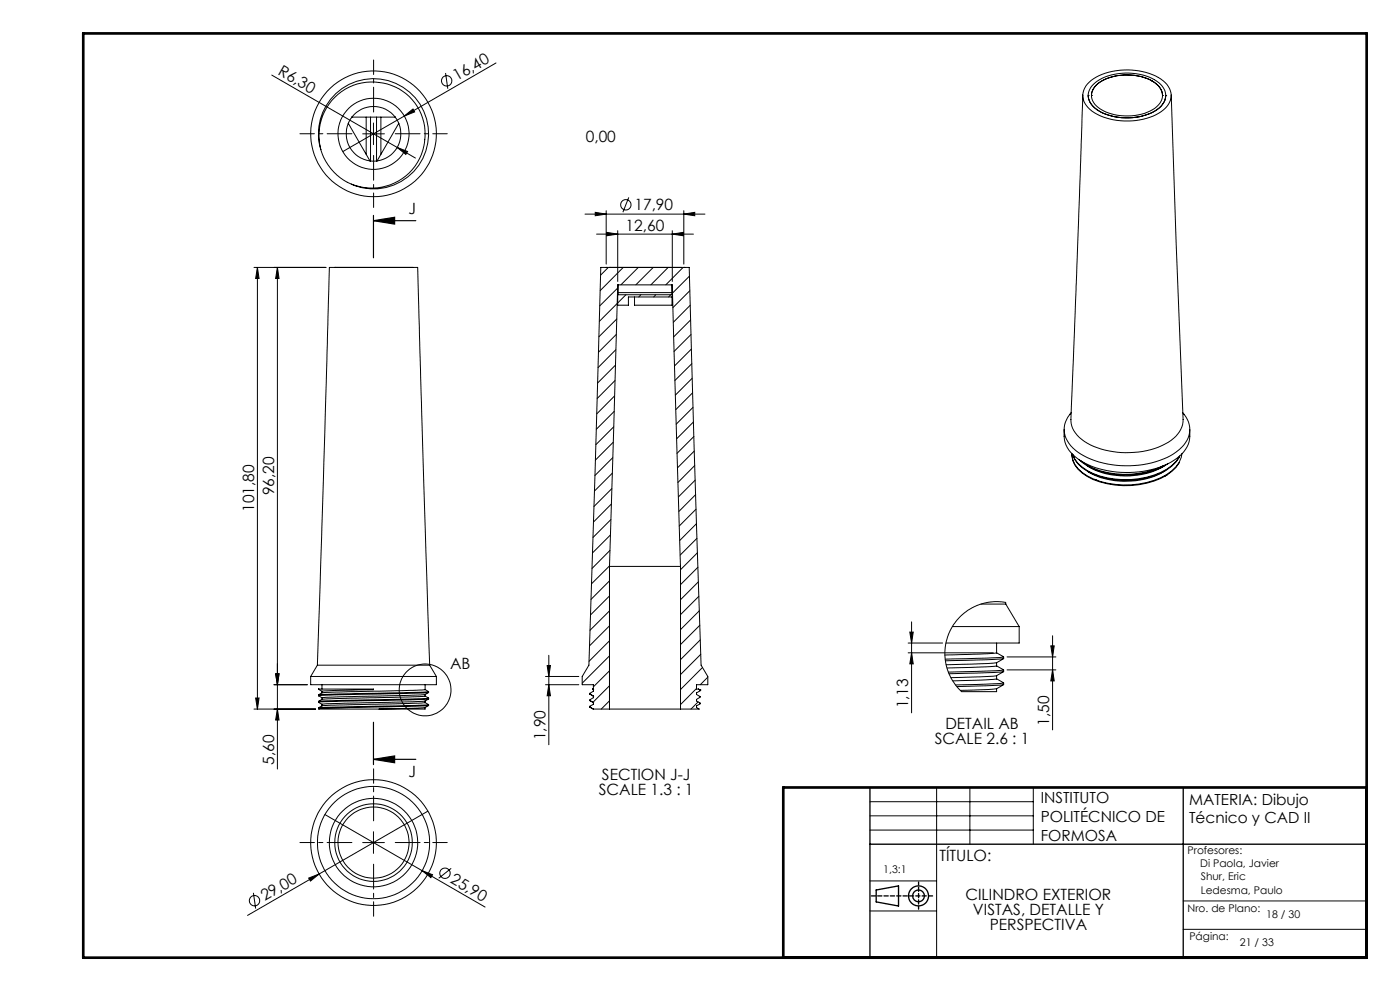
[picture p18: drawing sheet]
<svg xmlns="http://www.w3.org/2000/svg" width="420mm" height="297mm" viewBox="0 0 420 297" stroke-linecap="round" stroke-linejoin="round" font-family="sans-serif">
<defs><g id="words">
<g font-size="4.7">
<text x="83.2" y="22.2" transform="rotate(30 83.2 22.2)">R6,30</text>
<text x="137.1" y="24.4" transform="rotate(-30 137.1 24.4)">16,40</text>
<text x="175.7" y="42.5">0,00</text>
<text x="122.6" y="64">J</text>
<text x="190.3" y="63.1">17,90</text>
<text x="187.7" y="69.1">12,60</text>
<text x="82.2" y="148.5" transform="rotate(-90 82.2 148.5)">96,20</text>
<text x="76.2" y="153.4" transform="rotate(-90 76.2 153.4)">101,80</text>
<text x="135" y="200.6">AB</text>
<text x="272.5" y="212.3" transform="rotate(-90 272.5 212.3)">1,13</text>
<text x="163.6" y="221.9" transform="rotate(-90 163.6 221.9)">1,90</text>
<text x="283.6" y="218.5">DETAIL AB</text>
<text x="314.8" y="217.5" transform="rotate(-90 314.8 217.5)">1,50</text>
<text x="280.4" y="223">SCALE 2.6 : 1</text>
<text x="82.2" y="229.2" transform="rotate(-90 82.2 229.2)">5,60</text>
<text x="122.6" y="232.9">J</text>
<text x="180.6" y="233.7">SECTION J-J</text>
<text x="179.6" y="238.2">SCALE 1.3 : 1</text>
<text x="281.8" y="257.9">TÍTULO:</text>
<text x="134.9" y="264.5" transform="rotate(30 134.9 264.5)">25,90</text>
<text x="289.6" y="269.7">CILINDRO EXTERIOR</text>
<text x="79.5" y="270.1" transform="rotate(-30 79.5 270.1)">29,00</text>
<text x="291.9" y="274.2">VISTAS, DETALLE Y</text>
<text x="296.9" y="278.7">PERSPECTIVA</text>
</g>
<g font-size="4.6">
<text x="312.2" y="240.8">INSTITUTO</text>
<text x="356.7" y="241.1">MATERIA: Dibujo</text>
<text x="312.2" y="246.4">POLITÉCNICO DE</text>
<text x="312.2" y="252">FORMOSA</text>
<text x="356.7" y="246.7">Técnico y CAD II</text>
</g>
<g font-size="3.2">
<text x="356.3" y="255.9">Profesores:</text>
<text x="265" y="261.7">1,3:1</text>
<text x="360.1" y="260">Di Paola, Javier</text>
<text x="360.3" y="263.9">Shur, Eric</text>
<text x="360.3" y="268">Ledesma, Paulo</text>
<text x="356.3" y="273.3">Nro. de Plano:</text>
<text x="379.9" y="275">18 / 30</text>
<text x="356.8" y="281.9">Página:</text>
<text x="372" y="283.6">21 / 33</text>
</g>
</g></defs>
<g fill="none" stroke="#000" stroke-width=".3">
<path d="M148.8 18.9l-27.5 15.9M81.5 22.5l37.7 21.7M104.5 37a8.2 8.2 0 0 0 6.5 11.2M104.5 37l6.5 11.2M105.6 35.1l-1.1 1.9M105.6 35.1a8.3 8.3 0 0 1 13 0M105.6 35.1h13M109.9 35.1v11.1M111.2 35.1v13.2M112 36.9v6.5M113 35.1v13.2M114.3 35.1v11.1"/>
<path d="M118.6 35.1l1 1.9M119.6 37a8.2 8.2 0 0 1-6.5 11.2M119.6 37l-6.5 11.2M121.3 34.8l2.6-2.1 .5 .8zM121.3 34.8l-18.5 10.6M133.7 21.9l.6 4.7M324.8 28.5l-3.5 97.2a8.1 8.1 0 0 0 4.9 7.1 26 26 0 0 0 25.1-.8 7.7 7.7 0 0 0 3.6-6.3l-3.5-97.2M326.5 28.6h.1M326.5 28.6a6.2 6.2 0 0 0 4.2 5.2 17.7 17.7 0 0 0 17-1.4l1.7-2.2 .3-1.6M326.8 24.6a19.1 19.1 0 0 1 16.9-2.9 10.1 10.1 0 0 1 7.4 5.5 5.8 5.8 0 0 1-3.4 6.7 20.2 20.2 0 0 1-20.1-.6 5.2 5.2 0 0 1-.8-8.7zM327.4 28.6h.1M327.9 25.4a16 16 0 0 1 13.9-3.1 10.2 10.2 0 0 1 7.6 4.8 4.8 4.8 0 0 1-2.4 5.8 17.5 17.5 0 0 1-18.5-.5 4.4 4.4 0 0 1-.6-7z"/>
<path d="M328.8 25.6a15.5 15.5 0 0 1 15.2-2.1 6.2 6.2 0 0 1 4.8 5 6 6 0 0 1-4.6 5.1 16.3 16.3 0 0 1-14.7-1.3 4.1 4.1 0 0 1-.7-6.7zM345.6 24.3a5.3 5.3 0 0 1 3.2 4.3M345.6 24.3a16.1 16.1 0 0 0-16.2 .7l-1.4 1.6-.5 1.2-.1 .8M348.8 28.6h.1M349.7 28.6h.1M96.2 44.8a16.5 16.5 0 0 1 14.9-21.2 16.5 16.5 0 0 1 17.2 19.4 16.5 16.5 0 0 1-22.9 12.2M108.8 40.1h6.5M111 48.2l.2 .1M111.2 48.3h1.8M113.1 48.2l-.1 .1M119.2 44.2l3.1 1.2-.6 .9zM119.2 44.2l5.4 3.2"/>
<path d="M127.4 41.8a15.9 15.9 0 0 1-14.3 14.5 15.9 15.9 0 0 1-16.9-11.5M127.5 41.7a15.9 15.9 0 0 0-13.7-17 15.9 15.9 0 0 0-17.8 12.6l-.2 1.3a16.5 16.5 0 0 0 .4 6.2M188.6 59.2l-1.7 4.4M175.5 64.2h36M178.6 63.6l3.3 .6-3.3 .5zM179 70.2h29M181.9 63.1v16.1M182 69.6l3.3 .6-3.3 .5zM185.3 69.1v15.2M201.7 70.2l3.3-.6v1.1zM201.7 69.1v15.2M205.1 64.2l3.3-.6v1.1z"/>
<path d="M205.1 63.1v16.1M76.2 80.1h21.6M77.2 80.1l.5 3.4h-1zM77.2 80.1v132.4M83.2 80.1l.5 3.4h-1zM83.2 80.1v150.4M100.4 80.1h.1M100.4 80.1h23.3M123.7 80.1h.1M181.9 80.1h.1M182.5 80.1l-2.3 2.4M182.8 80.1h.1"/>
<path d="M182.8 80.1h21.4M185 95.6l-5.3 5.3M185.1 91l-5.3 5.3M185.3 86.4l-5.4 5.3M185.3 88.3v3.2h3.2v-2.5h13.2v-.7M185.3 88.3h16.4M185.5 87.7l-.2 .6M185.5 85.4v2.3M185.5 87.7h16M187 80.1l-6.9 7M187.8 88.3l-2.5 2.5M190.4 89v2.5h11.2v-2.5"/>
<path d="M191.5 80.1l-5.2 5.3M192.3 88.3l-.7 .7M196 80.1l-5.3 5.3M196.7 88.3l-.6 .7M200.4 80.1l-5.1 5.3M201.2 88.3l-.6 .7M201.5 87.7l.1 .6M201.5 85.4v2.3M204.2 80.1h.1M204.9 80.1l-5.2 5.3M205.1 80.1h.1M206.8 82.8l-5 5"/>
<path d="M206.9 87.1l-5 5.1M207 91.5l-5 5.1M207.2 95.9l-5.1 5.1M184.4 118.7l-5.4 5.3M184.5 114l-5.3 5.4M184.6 109.4l-5.3 5.4M184.7 104.8l-5.3 5.4M184.9 100.2l-5.3 5.3M207.3 100.3l-5.1 5M207.4 104.6l-5 5.1M207.5 109l-5 5M207.6 113.4l-5 5"/>
<path d="M207.8 117.7l-5.1 5.1M183.8 137.2l-5.3 5.3M184 132.5l-5.4 5.4M184.1 127.9l-5.3 5.4M184.3 123.3l-5.4 5.4M207.9 122.1l-5.1 5M208 126.5l-5 5M208.2 130.8l-5.1 5.1M208.3 135.2l-5.1 5M208.4 139.5l-5 5.1M319.2 128.7a9.2 9.2 0 0 0 5.1 9.4 29.1 29.1 0 0 0 27.8-.1 9 9 0 0 0 4.8-9.3M321.3 123.7a7.3 7.3 0 0 0 1.3 11.2 27.5 27.5 0 0 0 21.7 4.1 17 17 0 0 0 11.8-7.1 7 7 0 0 0-1.2-8.2"/>
<path d="M321.6 136.2v.2M321.6 136.6a7.7 7.7 0 0 0 4.6 6.2 25.5 25.5 0 0 0 23.8-.4 10.1 10.1 0 0 0 3.8-3.8M321.8 136.2a9.6 9.6 0 0 0 6.1 5.9 26.2 26.2 0 0 0 22.1-1.3 10.1 10.1 0 0 0 3.8-3.8M321.8 136.2a9.9 9.9 0 0 0 6.1 5.7 26 26 0 0 0 22.1-1.3 9.4 9.4 0 0 0 3.9-3.9M323.7 137.7a21 21 0 0 0 15.6 4.6 21.9 21.9 0 0 0 11-3.3M324.3 138.1a23.9 23.9 0 0 0 21.9 2.7l2.8-1.2M349.7 139.4a23.6 23.6 0 0 1-23.5 .3M354.6 136a9.6 9.6 0 0 1-6.3 7.2 26 26 0 0 1-22.1-.6 7.4 7.4 0 0 1-4.6-6.6M183.3 155.7l-5.4 5.4M183.4 151.1l-5.4 5.4M183.6 146.4l-5.4 5.4M183.7 141.8l-5.4 5.4"/>
<path d="M208.6 143.9l-5.1 5M208.7 148.2l-5 5.1M208.8 152.6l-5 5.1M209 156.9l-5.1 5.1M328.4 143.6l.9 .4M349.7 141a23.7 23.7 0 0 1-23.5 .2M350.1 142.3l-.8 .5M182.8 169.8l2.5-84.4h16.4l2.5 84.4v42.7M182.8 169.8h21.2M182.8 169.8v42.7M182.8 169.6l-5.4 5.4M182.8 174.1l-5.5 5.5"/>
<path d="M182.8 178.6l-5.6 5.7M183 165l-5.4 5.4M183.1 160.3l-5.3 5.4M209.1 161.3l-5.1 5.1M209.2 165.7l-5 5M209.4 170l-5.2 5.2M209.5 174.4l-5.3 5.3M209.7 178.7l-5.5 5.5M95.2 199.4l3.6-119.3h26.5l3.6 119.3M95.2 199.4h33.7M95.2 199.4l-2 3.3M128.9 199.4l2 3.3"/>
<path d="M164.1 199.5h1l-.5 3.2zM164.6 196.4v26.8M182.8 183.1l-5.8 5.8M182.8 187.6l-6 6M182.8 192l-6.1 6.2M182.8 196.6l-8.1 8.1M209.8 183.1l-5.6 5.6M209.9 187.4l-5.7 5.8M210.1 191.8l-5.9 5.9M210.2 196.1l-6 6.1M272.5 192.7h10.3M272.5 195.6h25.5"/>
<path d="M272.9 189.4h1.1l-.5 3.3zM273.5 195.6l.5 3.4h-1.1zM273.5 186.4v27.2M285.7 187.8h20.1M294.3 181h7.4M298.9 198.6l-15.1 .6M298.9 195.6l-2.7 .3-12.7 .4M299 195.6l2.1 1.3v.5l-2.1 1.2v1M299 199.6l2.1 1.2v.5M299 199.6l-3.1 .2-11.8 .4M299 192.7v2.9M301 197.4l-5.1 .3-12.3 .3"/>
<path d="M301.1 196.9l-5.2 .3-12.3 .4M301.7 181v-.5l-1.1-.1-4.2 .1-3.4 1-2.8 1.5-2.5 2.2-1.8 2.3-1.6 3.2-.7 3.3v3.7l.9 3.7 1.3 2.6 1.1 1.6 1.6 1.7h10.5v-.9l2.1-1.2v-.5l-2.1-1.3M301.7 181l4.1 6.8M302.1 196.9h14.7M305.8 187.8v4.9h-22M315.2 193.6h1.1l-.5 3.3zM315.8 190.5v28.3M76.2 212.5h18.5M76.7 209.2h1l-.5 3.3zM82.2 205.2h10M82.7 201.9h1l-.5 3.3zM83.2 212.5l.5 3.3h-1z"/>
<path d="M93.2 202.7h37.7M93.2 202.7v2.5h37.7v-2.5M95.5 208.5l1.1 .6M95.5 210.5l1.1 .6M95.5 206.5l1.1 .7M95.5 212.4l18.2 .1M95.6 208.3v.2M95.6 210.2v.3M95.6 212.2v.2M95.6 206.5h.1M95.6 206.5v.1M95.7 206.5h16.3v.2l-15.4 .4"/>
<path d="M95.7 206.5h-.1M96.6 211.6l-1.1 .6M96.6 209.6l-1.1 .6M96.6 207.6l-1.1 .6M96.6 205.2v1.3M96.6 207.1v.5M96.6 209.1v.5M96.6 211.1v.5M127.5 208.1l-30.9 1M127.5 210.1l-30.9 1M127.5 212.1l-13.8 .4M127.5 208.6l1.1 .6v.3l-1.1 .6"/>
<path d="M127.5 210.6l1.1 .6v.3l-1.1 .6M127.5 206.7l1.1 .6v.2l-1.1 .6M127.5 205.2v1.5l-.9 .1-30 .8M127.5 208.6l-30.9 1M127.5 210.6l-30.9 1M127.5 212.1v.4h-13.8M127.5 208.1v.5M127.5 210.1v.5M128.6 207.5l-33 1M128.6 209.5l-33 1M128.6 211.5l-33 .9M128.6 207.3l-33 .9"/>
<path d="M128.6 209.2l-33 1M128.6 211.2l-33 1M163.7 205.2h9.9M163.7 202.7h9.9M164.6 205.2l.5 3.3h-1zM177 210l1.1 .6M177 208l1.1 .7M177 211.9l1 .6M177 210l1 .6a1.22 1.22 0 0 1-1 1.1v.2M177 208l1 .6v.5l-1 .6v.3M177.8 206.5l.3 .2M178 212.5h4.8"/>
<path d="M182.8 212.5h21.4M182.8 201l-4.8 4.8M182.8 205.5l-4.9 5M182.8 210l-2.4 2.5M209 206.3l-4.8 4.9M209.4 210.4l-2.1 2.1M209.5 206.5l.5 .3M209.5 206.5h-.5v-1.3h3.3v-2.5l-2-3.3-3.5-119.3h-26.6l-3.5 119.3-2 3.3v2.5h3.3v1.3h-.3l.3 .2a1.31 1.31 0 0 1-1 1.1v.2M209.9 208.7h.1M209.9 210.7h.1M210 206.8v.2l-1 .6v.5l1 .6M210 210.7v.3a1.22 1.22 0 0 0-1 1.1l.8 .4h-5.6"/>
<path d="M210 208.7v.3a1.31 1.31 0 0 0-1 1.1l1 .6M210 206.8h.1M210.7 200.1l-6.5 6.6M212.3 202.9l-2.2 2.3M298.9 202.5l-13.6 .6M298.9 206.4l-10.8 .5M299 203.4l-4 .4-9.2 .2M301 201.3l-16.3 .6M301 205.2l-13.9 .6M301.1 200.8l-2.9 .2-13.7 .4M301.1 204.7l-14.4 .6M301.1 201.3l-2.1 1.2v.9"/>
<path d="M302.1 200.8h14.7M315.8 200.8l.5 3.3h-1.1zM281 236v51M291 236v17M310 236v17M97.5 244.1l48 27.7M108.8 252.5h6.5M112 249.3v6.5M128.4 243.1l-32.7 18.8M261 240.3h49M261 244.5h49M261 248.8h49"/>
<path d="M76 267.6l.7 4.7M92.6 263.2l3.1-1.3-2.6 2.2zM95.7 261.9l-21.4 12.5M126.6 260.9l3.2 1.2-.5 .9zM135.4 260.2l-3.8 3M261 264h20M261 273h20M355 270h55M355 278.5h55"/>
<circle cx="134" cy="24.2" r="1.56"/>
<circle cx="112.1" cy="40.1" r="10.6"/>
<circle cx="112.1" cy="40.1" r="18.8"/>
<circle cx="187.7" cy="61.4" r="1.55"/>
<circle cx="127.5" cy="206.8" r="7.8"/>
<circle cx="112.1" cy="252.5" r="11.6"/>
<circle cx="112.1" cy="252.5" r="18.8"/>
<circle cx="112.1" cy="252.5" r="16.8"/>
<circle cx="112.1" cy="252.5" r="10.7"/>
<circle cx="112.1" cy="252.5" r="13.3"/>
<circle cx="76.4" cy="269.9" r="1.56"/>
<circle cx="133.5" cy="261.7" r="1.56"/>
</g>
<path d="M112 66.1l6.4-1v2.1zM112 66.1h12.7M112 64.6v12.7M112 216.5v12.7M112 227.6l6.4-1v2zM112 227.6h12.7" fill="none" stroke="#000" stroke-width=".35"/>
<g fill="none" stroke="#000" stroke-width=".4">
<path d="M261 236v51M355 236v51M261 253h149M262.9 266.7l6.7-1.2v6l-6.7-1.2z"/>
<circle cx="275.5" cy="268.5" r="3"/>
<circle cx="275.5" cy="268.5" r="1.74"/>
</g>
<path d="M112.1 33.6v-15.6M105.6 40.1h-15.6M112.1 46.6v15.6M118.6 40.1h15.6M105.6 252.5h-15.6M112.1 246v-15.6M112.1 259v15.6M118.6 252.5h15.6" fill="none" stroke="#000" stroke-width=".3" stroke-dasharray="15.2 1.3 1.3 1.3" stroke-dashoffset="7.8"/>
<path d="M275.6 264.3v8.2" fill="none" stroke="#000" stroke-width=".4" stroke-dasharray="1.3 .6" stroke-dashoffset=".4"/>
<path d="M279.8 268.5h-18.4" fill="none" stroke="#000" stroke-width=".4" stroke-dasharray="1.3 .6"/>
<path d="M25 10h385v277h-385zM410 236h-175v51" fill="none" stroke="#000" stroke-width=".8"/>
<g fill="#000">
<path d="M121.3 34.8l2.6-2.1 .5 .8zM119.2 44.2l3.1 1.2-.6 .9zM92.6 263.2l3.1-1.3-2.6 2.2zM126.6 260.9l3.2 1.2-.5 .9z"/>
<path d="M112 66.1l6.4-1v2.1zM112 227.6l6.4-1v2z"/>
<path d="M178.6 63.6l3.3 .6-3.3 .5zM205.1 64.2l3.3-.6v1.1z"/>
<path d="M201.7 70.2l3.3-.6v1.1zM182 69.6l3.3 .6-3.3 .5z"/>
<path d="M77.2 80.1l.5 3.4h-1zM76.7 209.2h1l-.5 3.3zM82.7 201.9h1l-.5 3.3zM83.2 212.5l.5 3.3h-1zM272.9 189.4h1.1l-.5 3.3zM273.5 195.6l.5 3.4h-1.1z"/>
<path d="M315.2 193.6h1.1l-.5 3.3zM315.8 200.8l.5 3.3h-1.1z"/>
<path d="M82.7 201.9h1l-.5 3.3zM83.2 80.1l.5 3.4h-1z"/>
<path d="M164.1 199.5h1l-.5 3.2zM164.6 205.2l.5 3.3h-1z"/>
</g>
<use href="#words"/>
</svg>
